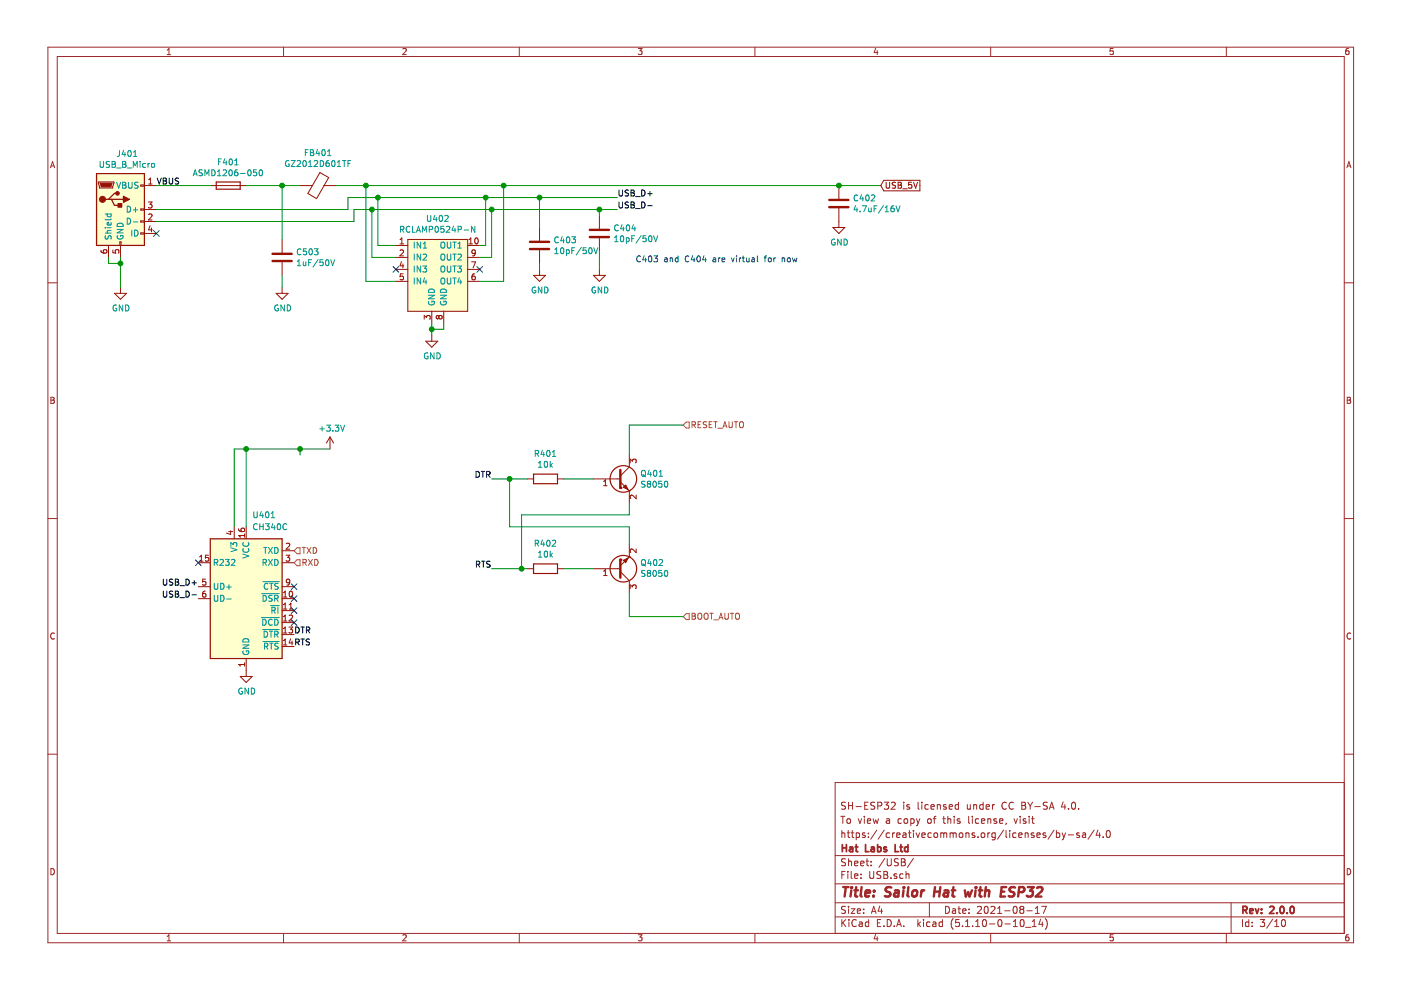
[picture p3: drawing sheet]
<svg xmlns="http://www.w3.org/2000/svg" width="297mm" height="210mm" viewBox="0 0 297 210" stroke-linecap="round" stroke-linejoin="round" font-family="sans-serif">
<path d="M.2 0h296.9v209.9h-296.9z" fill-rule="evenodd" fill="#fff" stroke="#fff" stroke-width=".21"/>
<g fill="none" stroke="#a0282a" stroke-width=".21">
<path d="M10.2 10h276.8v189.9h-276.8zM12.1 12h272.9v185.9h-272.9zM35.4 11.6h.8M35.4 10.6l.4-.3v1.3M60.1 10v2M85.4 10.4l.5-.1 .2 .3-.8 1h.8M110.1 10v2M135.3 10.3h.8l-.4 .5 .4 .1v.5l-.2 .2-.6-.2M160.1 10v2M185.6 10.2l-.3 .9h.9M186 10.7v.9M210 10v2"/>
<path d="M236 10.3h-.6l-.1 .6 .7-.1v.6l-.2 .2-.5-.2M260 10v2M285.9 10.3h-.4l-.1 .3-.1 .7 .2 .3 .5-.2-.1-.6h-.4l-.2 .2M10.7 35.6l.4-1.3 .5 1.3M10.8 35.2h.7M285.6 35.6l.4-1.3 .4 1.3M285.7 35.2h.6M10.2 60h1.9M285 60h2M10.8 84.2h.4l.3 .3-.3 .3 .3 .3-.2 .4h-.5zM10.8 84.8h.4M285.6 84.2h.5l.2 .3-.2 .3 .3 .3-.2 .4h-.6z"/>
<path d="M285.6 84.8h.5M10.2 109.9h1.9M285 109.9h2M11.5 134.3a.58 .58 0 0 0-.8 .5 .58 .58 0 0 0 .8 .6M286.4 134.3a.58 .58 0 0 0-.8 .5 .58 .58 0 0 0 .8 .6M10.2 159.9h1.9M285 159.9h2M178.3 173.1h.8M178.5 176.1v1.5M178.5 176.7l.2-.1 .3 .1 .1 .9M178.7 173.1v1.5M179.3 170.2l-.6-.1-.3 .3 .1 .3 .7 .3v.5l-.2 .1-.6-.1"/>
<path d="M179.6 176.6h.6M179.6 173.7l.2-.1 .5 .1v.8l-.3 .1-.4-.1zM179.8 176.1v1.3l.4 .2M179.9 170.1v1.5M179.9 170.8h.8M180.5 176.6h.6M180.7 176.1v1.3l.4 .2M180.7 170.1v1.5M181.5 171h1.1M181.5 176.7l.5-.1 .2 .3v.5l-.2 .2-.5-.1M181.5 176.6v1.5M182 173.6l.3 1 .4-1"/>
<path d="M183.3 173.1v.1M183.3 173.6v1M183.3 170.8h.5M183.4 176.7l-.4-.1-.2 .2 .1 .2 .5 .1v.4h-.6M183.9 174.1l.7-.2-.1-.2-.4-.1-.2 .2 .1 .7h.5M184 170.1h-.7v1.5h.7M184.1 177.4v.2M184.1 176.7v.1M185.1 173.6l.3 1 .3-.7 .3 .7 .3-1M185.5 170.2l-.6-.1-.3 .3 .1 .3 .7 .3v.5l-.2 .1-.6-.1M185.9 176l-1.3 1.9M186.1 170.9l.7-.1 .2-.2-.1-.4-.2-.1h-.6v1.5"/>
<path d="M187.5 176l-1.3 1.9M187.5 170.1h.9l-.5 .6 .4 .1v.7l-.2 .1-.6-.1M188 173.7h.5l.1 .9M188.6 176.7l-.4-.1-.3 .3 .1 .5 .2 .2 .4-.1M188.6 173.9l-.5 .1-.2 .2 .2 .4 .5-.1M189 170.2l.5-.1 .3 .4-.9 1.1h.9M189.3 176.6v1M189.7 176.6l-.4 .3M190.1 177.1l.7-.2v-.2l-.5-.1-.2 .2 .1 .7h.6M191.1 173.7l-.4-.1-.3 .3 .1 .6h.6M191.5 176.7h.5l.1 .9M191.6 170.1v.1"/>
<path d="M191.6 170.6v1M191.7 173.7l.3-.1 .4 .1 .1 .6-.2 .2-.3 .1-.3-.1zM192.1 176.9l-.7 .3 .2 .4 .5-.1M192.6 176.6h.6M192.8 176.1v1.3l.4 .2M192.8 170.7l-.3-.1-.3 .2 .1 .2 .5 .2v.3h-.6M193.1 173.7l.4-.1 .3 .3-.1 .6-.2 .1-.4-.1M193.1 173.6v1.5M193.7 176.1v.1M193.7 176.6v1M194.2 176.6l.4 1 .4-1M194.3 173.6l.4 1"/>
<path d="M194.7 174.6l-.4 .5M194.7 170.1v1.3l.2 .2M195 173.6l-.3 1M195.4 177.1l.8-.2-.1-.2-.4-.1-.3 .2 .1 .7h.6M195.4 170.1v.1M195.4 170.6v1M196.7 173.7l.2-.1 .5 .1v.8l-.2 .1-.5-.1zM196.8 170.7l-.4-.1-.3 .3 .1 .6 .2 .1 .4-.1M197.4 171.1l.7-.2-.1-.2-.4-.1-.2 .2 .1 .7h.5M197.5 176.7l-.5-.1-.3 .3 .2 .6h.6M197.9 173.6h.5M198.1 176.7l.2-.1 .4 .1 .1 .6-.1 .2-.4 .1-.2-.2z"/>
<path d="M198.4 173.1l-.3 .2v1.3M198.7 170.7l.3-.1 .3 .1 .1 .9M198.7 170.6v1M199.5 176.7l.4-.1 .2 .2M199.5 176.6v1M199.9 173.6h.5M200.1 176.8l.2-.2 .4 .1v.9M200.1 173.1v1.3l.3 .2M200.1 176.8v.8M200.6 170.7l-.4-.1-.2 .2 .1 .2 .5 .2v.3h-.6M201 173.7l.2-.1 .3 .1 .1 .9M201 173.1v1.5"/>
<path d="M201.2 171.1l.7-.2v-.2l-.5-.1-.2 .2 .1 .7h.6M201.4 176.7l.5-.1 .2 .2M201.4 176.6v1M202.1 176.8l.2-.2 .4 .1v.9M202.1 176.8v.8M202.3 173.1v.1M202.3 173.6v1M203.2 170.7l-.4-.1-.3 .3 .1 .6 .2 .1 .4-.1M203.2 170.1v1.5M203.4 176.7l.2-.1 .5 .1v.7l-.2 .2-.5-.2zM203.5 173.7l-.3-.1-.3 .2 .1 .2 .5 .1v.4h-.6M204.8 176.6v1"/>
<path d="M204.8 176.7l.2-.1 .4 .1v.9M205.1 170.6v.9l.4 .1 .2-.1M205.4 173.1v1.3l.2 .2M205.7 170.6v1M206.2 173.1v.1M206.2 173.6v1M206.4 170.7l.2-.1 .4 .1 .1 .9M206.4 170.6v1M206.6 176.7l-.3-.1-.2 .2 .1 .2 .4 .1v.4h-.5M207.4 177.4v.2M207.5 173.7l-.4-.1-.3 .3 .1 .6 .2 .1 .4-.1M208.1 174.1l.7-.2-.1-.2-.4-.1-.2 .2v.7h.6"/>
<path d="M208.1 176.7l.2-.1 .4 .1v.7l-.2 .2-.4-.2zM208.4 170.7l-.4-.1-.3 .3 .1 .6 .2 .1 .4-.1M208.4 170.1v1.5M209.1 171.1l.7-.2-.1-.2-.4-.1-.2 .2 .1 .7h.5M209.4 173.7l.2-.1 .4 .1 .1 .9M209.4 173.6v1M209.4 176.6v1M209.9 176.6l-.5 .3M210.4 170.6v1M210.9 170.6l-.5 .3M211 176.7l-.4-.1-.3 .3v.5l.3 .2 .4-.1M211 176.6v1.2l-.3 .3-.4-.1"/>
<path d="M211.3 173.7l-.4-.1-.2 .2 .1 .2 .5 .1v.4h-.6M211.9 174.1l.7-.2v-.2l-.4-.1-.3 .2 .1 .7h.6M212.8 176l-1.3 1.9M213.3 176.1v1.3l.2 .2M213.3 170.2a.7 .7 0 0 0-.9 .5 .7 .7 0 0 0 .7 .9l.2-.1M213.3 174.5l-.1 .3M214.1 176.1v.1M214.1 176.6v1M214.8 170.2a.7 .7 0 0 0-.9 .5 .7 .7 0 0 0 .7 .9l.2-.1M215 173.6l.3 1 .4-1M215.4 176.7l-.4-.1-.3 .3 .1 .6h.6M216 177.1l.7-.2-.1-.2-.4-.1-.2 .2 .1 .7h.5"/>
<path d="M216.3 173.1v.1M216.3 173.6v1M216.6 170.1h.5l.3 .3v.3l-.3 .1 .3 .1 .1 .4-.3 .3h-.6zM216.6 170.8h.5M217.4 176.7l.2-.1 .3 .1 .1 .9M217.4 176.6v1M217.5 173.7l-.4-.1-.2 .2 .1 .2 .5 .1v.4h-.6M217.9 170.1l.5 .8M218.2 173.1v.1M218.2 173.6v1M218.4 170.9v.7M218.7 173.6h.6"/>
<path d="M218.9 173.1v1.3l.4 .2M218.9 170.1l-.5 .8M219.2 176.7l-.3-.1-.3 .2 .1 .2 .5 .1v.4h-.6M219.4 171h1.2M219.8 177.1l.8-.2-.1-.2-.4-.1-.3 .2 .1 .7h.6M221.7 176.7l-.4-.1-.2 .2 .1 .2 .5 .1v.4h-.6M222.1 170.2l-.6-.1-.3 .3 .1 .3 .6 .2 .2 .3-.1 .3-.2 .1-.6-.1M222.5 171.6l.5-1.5 .5 1.5M222.6 171.2h.7M223.5 176l-1.3 1.9M224 176.7l.4-.1 .3 .3-.1 .6h-.6M224 176.1v1.5"/>
<path d="M225.2 176.6l.4 1M225.4 170l-.4 1.1h1M225.6 177.6l-.4 .5M225.8 170.6v1M225.9 176.6l-.3 1M226.5 177h1.1M226.5 171.5v.1M227.3 170.2l.3-.1a.81 .81 0 0 1 .5 .7 .81 .81 0 0 1-.5 .8l-.3-.1-.1-.5zM228.7 171.5v.1M228.8 176.7l-.3-.1-.2 .2v.2l.5 .1v.4h-.5M229.5 176.7h.6l.1 .9M230.2 176.9l-.7 .3 .2 .4 .5-.1"/>
<path d="M232 176l-1.3 1.9M232.8 176l-.4 1.1h.9M233.1 176.6v1M233.9 177.4v.2M234.7 176.2l.2-.1a.8 .8 0 0 1 .5 .7 .8 .8 0 0 1-.5 .8 1 1 0 0 1-.2-1.4zM285 165.9h-107.9v32M10.8 184.2a.65 .65 0 0 1 .7 .6 .65 .65 0 0 1-.7 .7zM35.4 198.5l.4-.3v1.3M35.4 199.5h.8M60.1 197.9v2M85.4 198.3l.5-.1 .2 .3-.8 1h.8M110.1 197.9v2"/>
<path d="M135.3 198.2h.8l-.4 .5 .4 .1v.6l-.2 .1-.6-.1M160.1 197.9v2M177.1 194.4h107.9M177.1 191.4h107.9M177.1 187.4h107.9M177.1 181.4h107.9M178.5 185.5h.5M178.5 195v1.5M178.7 195.6l.6 .9M179.2 184.8h-.7v1.5M179.3 192.2h-.6l-.3 .2 .1 .4 .7 .3v.4l-.2 .2-.6-.1M179.3 182.1h-.6l-.3 .2 .1 .4 .7 .3v.4l-.2 .2-.6-.1"/>
<path d="M179.3 195l-.8 .8M179.8 184.8v.1M179.8 185.3v1M179.9 182.1v1.5M179.9 192.2v.1M179.9 192.7v1M179.9 182.7l.2-.1h.4v1M180 195v.1M180 195.5v1M180.5 192.7h.8l-.8 1h.8M180.5 184.8v1.3l.2 .2M181.2 185.8l.7-.2-.1-.3h-.4l-.2 .2 .1 .7h.5"/>
<path d="M181.2 183.1l.7-.2-.1-.3h-.4l-.2 .2 .1 .7h.5M181.5 195.1a.59 .59 0 0 0-.7 0 .59 .59 0 0 0-.2 .7 .56 .56 0 0 0 .3 .6 .56 .56 0 0 0 .6-.1M181.8 193.2l.7-.2-.1-.2-.4-.1-.2 .2v.7h.6M182.2 195.5h.6v1M182.5 183.1l.7-.2-.1-.3h-.4l-.2 .2 .1 .7h.5M182.6 186.1v.2M182.6 185.3v.2M182.8 195.8l-.5 .1-.2 .2 .2 .4 .5-.1M183.1 193.5v.2M183.1 192.8v.1M183.6 182.6h.6M183.8 182.1v1.3l.4 .2"/>
<path d="M184.2 195.5h-.5l-.2 .2v.6l.2 .2 .5-.1M184.2 195v1.5M184.4 184.8v1.2l.3 .3 .5-.2v-1.3M184.7 183.4v.2M184.7 182.6v.2M184.8 193.7l.4-1.5 .5 1.5M184.9 193.2h.7M185.6 198.1l-.3 .9h.9M186 198.6v.9M186 195.7h.5M186.5 192.1l-.3 1.1h.9M186.7 195h-.7v1.5h.7"/>
<path d="M186.7 184.8h-.5l-.3 .2 .1 .4 .7 .3v.4l-.2 .2-.6-.1M186.9 192.7v1M187.4 185.5h.5M187.4 196.3v.2M187.4 184.8h.5l.3 .2-.1 .3-.2 .2 .3 .1v.4l-.2 .3h-.6zM187.6 182l-1.3 1.9M188.1 195a.76 .76 0 0 1 .9 .7 .76 .76 0 0 1-.9 .8zM188.1 182.1v1.2l.3 .3h.3l.3-.3v-1.2M188.9 186.1v.2M189.6 196.3v.2M190.1 196.5l.5-1.5 .5 1.5M190.1 185.3h-.4l-.2 .2 .1 .2 .5 .1v.4h-.6"/>
<path d="M190.2 196h.8M190.5 182.1h-.6l-.3 .2 .1 .4 .7 .3v.4l-.2 .2-.6-.1M191.1 182.1h.5l.3 .2-.3 .5 .3 .1 .1 .4-.3 .3h-.6zM191.1 182.8h.5M191.5 185.3h-.5l-.2 .2 .1 .7h.6M191.6 196.3v.2M192.1 185.4l.2-.1h.4v1M192.1 184.8v1.5M193.7 182l-1.3 1.9M194.6 195v1.5M194.7 195.9l.5 .6M195.2 195.5l-.6 .5"/>
<path d="M195.8 195v.1M195.8 195.5v1M197 191.4v3M197.2 195.5h-.5l-.2 .2v.6l.2 .2 .5-.1M197.8 195.5h.6v1M198.4 195.8l-.7 .3 .3 .4 .4-.1M199.8 195.5h-.4l-.3 .2 .1 .6 .2 .2 .4-.1M199.8 195v1.5M200.5 192.2a.75 .75 0 0 1 .8 .7 .75 .75 0 0 1-.8 .8zM202 192.8h.5l.1 .9M202.1 194.8a1.71 1.71 0 0 0 0 2.2M202.6 193l-.5 .1-.2 .2 .2 .4 .5-.1"/>
<path d="M203.1 192.7h.6M203.3 192.2v1.3l.4 .2M203.4 195h-.7l-.1 .7 .7-.1 .1 .2v.5l-.2 .2-.6-.2M204.1 196.3v.2M204.1 193.2l.7-.2-.1-.2-.4-.1-.2 .2 .1 .7h.5M204.7 196.5h.9M204.7 195.4l.4-.4v1.5M205.4 193.5v.2M205.4 192.8v.1M206.2 196.3v.2M206.9 196.5h.8M206.9 195.4l.4-.4v1.5"/>
<path d="M207.2 192.3l.6-.1 .3 .4-.9 1.1h.9M208.5 195h.1a.8 .8 0 0 1 .6 .7 .8 .8 0 0 1-.6 .8 1 1 0 0 1-.1-1.5zM208.8 192.3l.4-.1a.85 .85 0 0 1-.2 1.5l-.2-.2-.1-.4zM209.8 195.9h1.1M210 197.9v2M210.1 192.3l.6-.1 .3 .4-1 1.1h1M211.5 193.7h.9M211.5 192.6l.4-.4v1.5M211.8 195h.1a.8 .8 0 0 1 .5 .7 .8 .8 0 0 1-.5 .8 .97 .97 0 0 1-.1-1.5zM213 193.1h1.2M213.1 195.9h1.1M214.8 196.5h.9"/>
<path d="M214.8 195.4l.5-.4v1.5M214.9 192.3l.2-.1a.8 .8 0 0 1 .6 .7 .8 .8 0 0 1-.6 .8l-.3-.6zM216.4 195.1l.4-.1a.85 .85 0 0 1-.2 1.5l-.2-.2-.1-.4zM216.5 192.8l-.3-.3 .3-.3h.3l.3 .2-.3 .4M216.5 192.8l-.3 .3 .1 .4 .2 .2h.3l.3-.3v-.3l-.3-.3M216.5 192.8h.3M217.4 196.6h1.2M217.7 193.1h1.2M218.9 196.5h.8M218.9 195.4l.4-.4v1.5M219.5 193.7h.9M219.5 192.6l.4-.4v1.5"/>
<path d="M220.6 194.9l-.3 1.1h.9M220.9 192.2h.9l-.6 1.5M221 195.5v1M221.6 194.8a1.71 1.71 0 0 1 0 2.2M236 198.2h-.6l-.1 .6 .7-.1v.7l-.2 .1-.5-.1M260 197.9v2M261 191.4v6.5M263.4 195v1.5M264.8 195.5h-.5l-.2 .2 .1 .7h.6M264.8 195v1.5M265.5 196.3v.2M265.5 195.5v.2"/>
<path d="M267.2 195h.9l-.5 .5 .5 .2v.6l-.3 .2-.6-.2M269.8 194.9l-1.2 1.9M270.3 196.5h.8M270.3 195.4l.4-.4v1.5M271.9 195h.2a.81 .81 0 0 1 .5 .7 .81 .81 0 0 1-.5 .8 .95 .95 0 0 1-.2-1.5zM285.6 184.2a.65 .65 0 0 1 .8 .6 .65 .65 0 0 1-.8 .7zM285.9 198.2h-.4l-.1 .3-.1 .7 .2 .3 .5-.1-.1-.7h-.4l-.2 .2"/>
</g>
<g fill="none" stroke="#a0282a" stroke-width=".38">
<path d="M178.6 179.1v1.5M178.6 179.8h.9M179.5 179.1v1.5M180.2 179.7h.5l.1 .9M180.8 179.9l-.7 .3 .2 .4 .5-.1M181.3 179.6h.6M181.5 179.1v1.3l.4 .2M183.5 179.1v1.5h.7M184.7 179.7h.6l.1 .9M185.4 179.9l-.7 .3 .2 .4 .5-.1M186.1 179.7l.4-.1 .3 .3-.1 .5-.2 .2-.4-.1M186.1 179.1v1.5"/>
<path d="M187.9 179.7l-.3-.1-.2 .2 .1 .2 .4 .1v.4h-.5M189.8 179.1v1.5h.7M190.8 179.6h.6M191 179.1v1.3l.4 .2M192.5 179.7l-.4-.1-.3 .3 .1 .5 .2 .2 .4-.1M192.5 179.1v1.5M263.5 193l.7-.1 .2-.2-.1-.4-.2-.1h-.6v1.5M263.9 193l.5 .7M265 193.2l.7-.2-.1-.2-.4-.1-.2 .2v.7h.6M266.2 192.7l.3 1 .4-1M267.5 193.5v.2M267.5 192.8v.1"/>
<path d="M269.2 192.3l.6-.1 .3 .4-.9 1.1h.9M270.7 193.5v.2M271.5 192.3l.2-.1a.8 .8 0 0 1 .6 .7 .8 .8 0 0 1-.6 .8l-.3-.6zM272.9 193.5v.2M273.7 192.3l.3-.1a.85 .85 0 0 1-.1 1.5l-.2-.2-.2-.4z"/>
</g>
<g fill="none" stroke="#a0282a" stroke-width=".51">
<path d="M178.8 188.1h1.1M179.3 188.1l-.2 2M180.5 188.8l-.2 1.3M180.6 188.1l-.1 .2M180.6 188.1l.1 .1-.2 .1M181.2 188.8h.7M181.5 188.1l-.2 1.7 .1 .2 .4 .1M182.7 188.1l-.2 1.7 .2 .3M183.5 189.4l1-.2-.1-.4h-.6l-.3 .2v1h.8M185.2 189.9v.2M185.3 188.8l.1 .1-.1 .1M185.3 188.8v.2"/>
<path d="M189 188.2l-.8-.1-.4 .4 .1 .4 .8 .4v.6a.91 .91 0 0 1-1.1 .1M189.7 188.8h.8l-.1 1.3M190.5 189.2l-.6 .1a.4 .4 0 0 0-.4 .4 .4 .4 0 0 0 .3 .4l.7-.1M191.6 188.8l-.2 1.3M191.7 188.1l-.2 .1 .1 .1M191.7 188.1l-.1 .2M192.6 188.1l-.2 1.7 .3 .3M193.5 188.9l.4-.1 .5 .1v.8l-.2 .3a.49 .49 0 0 1-.8-.3zM195.4 188.8l-.2 1.3M196 188.8h-.4l-.3 .3M198.1 189h1.2M198.2 188.1l-.2 2"/>
<path d="M199.4 188.1l-.3 2M200.2 188.8h.8v1.3M201.1 189.2l-.7 .1a.4 .4 0 0 0-.3 .4 .4 .4 0 0 0 .2 .4l.7-.1M201.8 188.8h.8M202.1 188.1l-.2 1.7 .1 .2 .4 .1M204.6 188.8l.2 1.3 .5-1 .3 1 .5-1.3M206.8 188.8l-.1 1.3M206.9 188.1l-.1 .1 .1 .1M206.9 188.1v.2M207.5 188.8h.8M207.9 188.1l-.2 1.7 .1 .2 .3 .1M208.9 188.9l.3-.1h.5l-.1 1.3"/>
<path d="M209 188.1l-.2 2M212.3 189h.6M213.3 188.1h-.9l-.3 2h1M215.2 188.2a.84 .84 0 0 0-1 .1l-.2 .4 .2 .2 .8 .4-.1 .6a.87 .87 0 0 1-1 .1M216 189.1l.9-.1a.54 .54 0 0 0 .3-.5 .54 .54 0 0 0-.3-.4h-.8l-.2 2M217.9 188.1h1.3l-.8 .7a.48 .48 0 0 1 .6 .4v.5l-.3 .3-.7 .1-.3-.2M219.9 188.3l.3-.2h.5l.3 .2v.4l-1.4 1.4h1.2"/>
</g>
<path d="M20.5 36.8h10.1v15.2h-10.1z" fill-rule="evenodd" fill="#fffecd" stroke="#fffecd" stroke-width=".25"/>
<g fill="#981200" stroke="#981200" stroke-width=".21">
<path d="M21.2 38.8h2.6l-.3 .8h-2z" fill-rule="evenodd"/>
<circle cx="21.7" cy="42.3" r=".63"/>
<circle cx="24.9" cy="41" r=".38"/>
</g>
<g fill="none" stroke="#981200" stroke-width=".25">
<path d="M20.5 36.8h10.1v15.2h-10.1zM45.8 38.6h5.1v1.5h-5.1zM22.4 42.3h3.8M23.6 42.3l.7 1.2h1.2M24.9 41h-.6l-1.3 1.3M113.1 100.5h5.1v2.1h-5.1zM113.1 119.6h5.1v2h-5.1z"/>
<circle cx="132.2" cy="120.6" r="2.82"/>
</g>
<g fill="none" stroke="#981200" stroke-width=".21">
<path d="M20.8 38.6h3.3v.2l-.2 1.1h-2.8zM29.9 39.2h.7v.3h-.7zM30.6 39.3h2.6M31.5 39h.7M31.5 38.1l.4-.4v1.3M44.6 39.3h7.6M63.6 39.3h2.6M67.8 36.6l1.9 1-2.6 4.5-1.8-1.1zM68.7 39.3h2.5M177.9 39.3v2.8M21.4 53.1l.1 .4 .5 .2 .6-.2v-.4l-.2-.2-.4 .2-.1 .3 .2 .3M23 52v2.6"/>
<path d="M23.9 53v.6l.7 .1-.2-.5 .3-.3h.3l.2 .3-.1 .5M25.4 51.3h.3v.7h-.3zM25.5 52v2.6M29.9 44.3h.7v.3h-.7zM29.9 46.8h.7v.3h-.7zM29.9 49.4h.7v.2h-.7zM30.6 47h2.6M30.6 44.4h2.6M30.6 49.5h2.6M31.5 42.8h.7l-.4 .5 .4 .1v.5l-.2 .2-.5-.1M31.5 45.5l.5-.1 .2 .3-.7 .9h.7M31.8 47.9l-.3 .8h.8"/>
<path d="M32.1 48.3v.9M59.8 50.8v2.8M59.8 55.6v2.8M83.9 52h2.6M83.9 54.6h2.6M83.9 57.1h2.6M83.9 59.7h2.6M84.8 51.7h.8M84.8 50.8l.4-.4v1.3M84.8 53.1l.5-.1 .3 .3-.8 .9h.8M85.1 55.5l-.3 .9h.8M85.4 56v.8"/>
<path d="M85.5 58.1h-.6l-.1 .6 .5-.2 .3 .3v.3l-.3 .2-.5-.1M86.5 50.8h12.7v15.2h-12.7zM99.2 52h2.5M99.2 54.6h2.5M99.2 57.1h2.5M99.2 59.7h2.5M99.4 51.7h.8M99.4 50.8l.4-.4v1.3M100 55.5h.8l-.5 1.3M100.7 58.1h-.3a.79 .79 0 0 0-.1 1.2h.4l.1-.5-.3-.3h-.2l-.3 .3M100.8 50.6l.2-.2a.67 .67 0 0 1 .4 .7 .67 .67 0 0 1-.4 .6l-.3-.5zM100.8 53.5l-.3 .3-.3-.1-.2-.2 .1-.4 .4-.1 .3 .2-.2 .9-.4 .1"/>
<path d="M113.1 58.4h2.6l-1.3 1.3zM114.4 48.2v2.8M114.4 53.1v2.7M114.4 57.1v1.3M125.8 58.4h2.6l-1.3 1.3zM127.1 45.7v2.8M127.1 50.5v2.8M127.1 57.1v1.3M176.6 48.2h2.5l-1.2 1.3zM177.9 44.2v4M24.3 62.2h2.5l-1.3 1.3zM25.5 60.9v1.3"/>
<path d="M58.5 62.2h2.6l-1.3 1.3zM59.8 60.9v1.3M89.9 67.7v-.8l.5 .4 .2-.3 .4-.1 .2 .2-.1 .6M90.3 72.3h2.5l-1.3 1.3zM91.5 66v2.5M91.5 71.1v1.2M93 67.1l-.2-.2-.3 .2v.3l.2 .2 .3-.2M93 67.1l.3-.2h.2l.3 .2-.1 .4-.2 .1h-.2l-.3-.2M93 67.1v.3M94.1 66v2.5M70 92.7l-.8 1.2M70 92.7v2.5"/>
<path d="M70 92.7l.7 1.2M111.9 101.5h1.2M118.2 101.5h1.3M133.4 118h.1M133.4 118l-1.9 1.9M111.9 120.6h1.2M118.2 120.6h1.3M130.9 120.6h.6M131.5 121.2l1.9 1.9M50.9 143.4h2.6l-1.3 1.3zM52.2 142.2v1.2"/>
</g>
<g fill="#981200" stroke="#981200" stroke-width=".25">
<path d="M26.2 41.6l1.2 .7-1.2 .6z"/>
<path d="M25 43.2h.8v.7h-.8z" fill-rule="evenodd"/>
</g>
<g fill="none" stroke="#009596" stroke-width=".21">
<path d="M21.2 34.2v1.1l.3 .2 .3-.1 .2-.1v-1.1M23.2 34.3l-.5-.1-.2 .3 .1 .3 .6 .2v.4h-.7M23.8 34.2h.4l.2 .3-.2 .3 .3 .3-.1 .3-.6 .1zM23.8 34.8h.4M24.7 38.6l.5 1.3 .4-1.3M24.7 35.6h1M25.3 31.9v1.1l-.4 .2M26 38.6h.4l.3 .3-.3 .3 .3 .3-.1 .4h-.6zM26 34.2h.4l.3 .3-.3 .3 .3 .3-.1 .3-.6 .1zM26 39.2h.4M26 34.8h.4M26.2 31.9l-.3 .8h.8"/>
<path d="M26.5 32.3v.9M27 35.6h1M27.2 32l.2-.1a.67 .67 0 0 1 .4 .6 .67 .67 0 0 1-.4 .7l-.3-.5zM27.3 38.6v1.1l.2 .2h.4l.1-.2v-1.1M28.3 35.5v-1.3l.4 .9 .4-.9v1.3M28.3 33.2h.7M28.3 32.3l.4-.4v1.3M29.3 38.7l-.5-.1-.3 .3 .2 .3 .5 .2v.4l-.7 .1M29.7 34.2v.1M29.7 34.7v.8M30.8 34.7h-.3l-.3 .2 .2 .5h.4M31.4 34.7v.8"/>
<path d="M31.8 34.7l-.4 .2M32.2 34.7h.3l.3 .2v.4l-.3 .2-.4-.2zM41 37.3l.4-1.3 .4 1.3M41.1 36.9h.6M42.9 36.1l-.5-.1-.2 .3 .1 .3 .6 .2v.3l-.7 .1M43.4 37.3v-1.3l.5 .9 .4-.9v1.3M44.9 36a.64 .64 0 0 1 .7 .6 .64 .64 0 0 1-.7 .7zM46.1 37.3h.7M46.1 36.4l.4-.4v1.3M46.3 34.3h.4M46.9 33.7h-.6v1.3M47.3 36.1l.5-.1 .2 .4-.8 .9h.8"/>
<path d="M47.7 33.6l-.4 .9h.8M48 34.1v.9M48.6 36.1l.2-.1a.67 .67 0 0 1 .5 .6 .67 .67 0 0 1-.5 .7l-.3-.5zM48.7 33.8l.2-.1a.69 .69 0 0 1 .4 .6 .69 .69 0 0 1-.4 .7l-.3-.5zM49.8 35h.7M49.8 34l.3-.3v1.3M50.3 36l-.4 .1-.2 .5 .1 .5 .5 .1 .2-.2-.2-.4-.3-.1-.3 .2M51 36.8h1M52.6 36.1l.2-.1a.69 .69 0 0 1 .5 .6 .69 .69 0 0 1-.5 .7l-.3-.5zM54.4 36h-.6l-.1 .6 .5-.1 .3 .2v.3l-.3 .3-.5-.2M55.1 36.1l.1-.1a.69 .69 0 0 1 .5 .6 .69 .69 0 0 1-.5 .7l-.3-.5zM61.3 34.1a.57 .57 0 0 0-.8 .6 .57 .57 0 0 0 .8 .5v-.4h-.2"/>
<path d="M61.7 34h.9l-.9 1.3h.9M63 34.2l.5-.2 .2 .4-.8 .9h.8M64.4 34.1l.1-.1a.67 .67 0 0 1 .5 .7 .67 .67 0 0 1-.5 .6 .83 .83 0 0 1-.1-1.2zM64.7 32.3h.4M65.3 31.7h-.6v1.3M65.4 34.4l.4-.4v1.3M65.4 35.3h.8M65.8 32.3h.4M65.8 31.7h.4l.3 .3-.3 .3 .3 .3-.1 .4h-.6zM66.6 34.2l.5-.2 .3 .4-.8 .9h.8M67.3 31.7l-.3 .9h.8M67.6 32.2v.8"/>
<path d="M67.9 34a.64 .64 0 0 1 .7 .7 .64 .64 0 0 1-.7 .6zM68.3 31.9l.2-.2a.69 .69 0 0 1 .5 .7 .69 .69 0 0 1-.5 .6l-.3-.5zM69.4 33h.8M69.4 32.1l.4-.4v1.3M69.7 34l-.4 .2-.2 .4 .1 .7h.5l.1-.2-.1-.5-.3-.1-.3 .3M70.4 34.2l.2-.2a.69 .69 0 0 1 .4 .7 .69 .69 0 0 1-.4 .6l-.3-.5zM71.5 35.3h.8M71.5 34.4l.4-.4v1.3M72.6 34h.7M73 34v1.3M73.8 34.7h.4M74.4 34h-.6v1.3"/>
<path d="M22.3 49.4h1.3M22.3 48.3h.1M22.3 45.4h1.3M22.4 50l-.1 .4 .1 .2h.4l.2-.5 .3-.1 .3 .2-.1 .5M22.7 48.3h.9M22.8 45.4l-.1 .3 .3 .3 .5-.1v-.5M23.5 47.2l.1 .3-.2 .2h-.6v-.5l.2-.1 .1 .6M23.6 48.9h-.8l.1 .5M23.6 46.4l-.2 .2h-1.1M24.8 48.6h1.3l-1.3 .8h1.3M24.9 50a.57 .57 0 0 0 .6 .7 .57 .57 0 0 0 .5-.8h-.4v.3M25 47.4a.67 .67 0 0 1 .8 0 .67 .67 0 0 1 .3 .6h-1.3z"/>
<path d="M27 43.7a.64 .64 0 0 1 .7 .6 .64 .64 0 0 1-.7 .7zM27 46.3a.64 .64 0 0 1 .7 .6 .64 .64 0 0 1-.7 .6zM28 48.8v1.3M28.3 47h.9M28.3 44.5h.9M28.5 48.8a.64 .64 0 0 1 .8 .6 .64 .64 0 0 1-.8 .7zM28.7 44v1M63 56.3h.8M63 55.4l.4-.3v1.2M63.8 52.9a.56 .56 0 0 0-.7 .1 .56 .56 0 0 0 0 .7l.3 .3 .4-.1M64.3 55.5l.1 .8 .4-.1M64.8 55.5v.8"/>
<path d="M65 52.8h-.6l-.1 .6 .2-.2 .5 .2v.5l-.2 .1-.5-.1M65.4 55.7h.5M65.6 52.9l.2-.1a.67 .67 0 0 1 .5 .6 .67 .67 0 0 1-.5 .6l-.3-.5zM66.1 55.1h-.7v1.2M66.6 52.8h.8l-.4 .4 .4 .2-.1 .6-.7-.1M67.5 55l-1.1 1.6M68.5 55.1h-.6l-.1 .6 .5-.2 .2 .3v.3l-.2 .2-.5-.1M69.1 55.2l.2-.1a.69 .69 0 0 1 .5 .6 .69 .69 0 0 1-.5 .6l-.3-.5zM70.1 55.1l.4 1.2 .5-1.2M84.9 48.6h.6l.1-.5-.7-.1v1.2M85.2 48.6l.4 .6M86.9 48.1a.56 .56 0 0 0-.8 .5 .56 .56 0 0 0 .8 .5"/>
<path d="M87.5 48v1.2h.6M87.8 51.3v1.3M87.8 53.9v1.2M87.8 56.4v1.3M87.8 58.9v1.3M88.3 49.2l.4-1.2 .4 1.2M88.4 48.9h.6M89.2 51.3v1.3l-.8-1.3v1.3M89.2 53.9v1.2l-.8-1.2v1.2M89.2 56.4v1.3l-.8-1.3v1.3M89.2 58.9v1.3l-.8-1.3v1.3M89.6 49.2v-1.2l.4 .9 .4-.9v1.2"/>
<path d="M89.7 56.4h.8l-.5 .5 .4 .1 .1 .4-.3 .3-.5-.2M89.7 52.6h.8M89.7 51.7l.4-.4v1.3M89.7 54l.5-.1 .3 .3-.8 .9h.8M90 58.9l-.3 .9h.8M90.3 59.4v.8M90.6 45.7v1l.3 .2h.3l.1-.2v-1M91 48.6h.6l.1-.2v-.3l-.7-.1v1.2M92.2 45.6l-.3 .9h.8M92.4 48.1l.1-.1a.69 .69 0 0 1 .5 .6 .69 .69 0 0 1-.5 .6l-.3-.4zM92.5 46.1v.8M93.2 45.8l.2-.1a.67 .67 0 0 1 .4 .6 .67 .67 0 0 1-.4 .6l-.3-.4z"/>
<path d="M93.5 51.5l.3-.2a.45 .45 0 0 1 .5 .5v.6l-.5 .2-.3-.2zM93.5 54l.3-.1a.45 .45 0 0 1 .5 .4v.7l-.5 .1-.3-.1zM93.5 56.6l.3-.2a.45 .45 0 0 1 .5 .4v.7l-.5 .2-.3-.2zM93.5 59.1l.3-.2a.45 .45 0 0 1 .5 .5v.6l-.5 .2-.3-.2zM94.1 48h-.6l-.1 .6 .2-.1 .5 .1v.5l-.2 .1-.5-.1M94.3 45.8l.5-.1 .2 .3-.7 .9h.7M94.6 48.1l.5-.1 .3 .3-.8 .9h.8M94.8 58.9v1.1l.3 .2h.4l.1-.2v-1.1M94.8 51.3v1.1l.3 .2 .4-.1 .1-.1v-1.1M94.8 53.9v1l.3 .2h.4l.1-.2v-1M94.8 56.4v1l.3 .3 .4-.1 .1-.2v-1M96 51.3h.7"/>
<path d="M96 53.9h.7M96 56.4h.7M96 58.9h.7M96.2 47.9l-.3 .9h.7M96.4 51.3v1.3M96.4 53.9v1.2M96.4 56.4v1.3M96.4 58.9v1.3M96.5 48.4v.8M97 56.4h.8l-.4 .5 .4 .1v.5l-.2 .2-.6-.2M97.1 52.6h.7M97.1 51.7l.4-.4v1.3"/>
<path d="M97.1 54l.5-.1 .2 .3-.8 .9h.8M97.1 48.6h.6l.1-.5-.7-.1v1.2M97.4 58.9l-.3 .9h.8M97.7 59.4v.8M98.4 48.8h1M100.7 48v1.2l-.7-1.2v1.2M117.6 53.8h.8M117.6 52.9l.4-.4v1.3M118.4 50.3a.56 .56 0 0 0-.7 .1 .56 .56 0 0 0 0 .8l.3 .3 .4-.1M119 52.6l.1-.1a.69 .69 0 0 1 .5 .7 .69 .69 0 0 1-.5 .6l-.3-.5zM119.2 50.2l-.3 .9h.8M119.5 50.6v.9"/>
<path d="M120.1 53h.4l.2 .2-.1 .5h-.5M120.1 53v1.2M120.2 50.3l.2-.1a.67 .67 0 0 1 .4 .6 .67 .67 0 0 1-.4 .7l-.3-.5zM121.2 50.2h.8l-.4 .5 .4 .1-.1 .6h-.7M121.2 53.1h.5M121.9 52.5h-.7v1.3M123.3 52.5l-1.1 1.6M124.3 52.5h-.6l-.1 .6 .2-.1 .4 .1 .1 .6-.2 .1-.5-.1M124.9 52.6l.2-.1a.67 .67 0 0 1 .5 .7 .67 .67 0 0 1-.5 .6l-.3-.5zM125.9 52.5l.4 1.3 .5-1.3M130.3 50.3l.4-.3v1.3M130.3 51.3h.7"/>
<path d="M131.1 47.8a.56 .56 0 0 0-.7 .1 .56 .56 0 0 0 0 .7l.3 .3 .4-.1M131.7 50.1l.1-.1a.69 .69 0 0 1 .5 .6 .69 .69 0 0 1-.5 .7l-.3-.5zM131.9 47.6l-.3 .9h.8M132.2 48.1v.8M132.8 50.4v1.3M132.8 50.5l.4-.1 .2 .2-.1 .6h-.5M132.9 47.8l.2-.1a.67 .67 0 0 1 .4 .6 .67 .67 0 0 1-.4 .6l-.3-.4zM133.9 50.6h.5M134.3 47.6l-.3 .9h.8M134.5 50h-.6v1.3M134.6 48.1v.8M135.9 49.9l-1 1.7"/>
<path d="M137 50h-.7v.6l.2-.1h.4l.1 .6-.2 .2-.5-.2M137.6 50.1l.2-.1a.67 .67 0 0 1 .4 .6 .67 .67 0 0 1-.4 .7l-.3-.5zM138.6 50l.4 1.3 .4-1.3M177 50.8a.59 .59 0 0 0-.7 .5 .59 .59 0 0 0 .7 .6l.1-.5h-.3M178.3 50.7v1.3l-.7-1.3v1.3M178.9 50.7a.64 .64 0 0 1 .8 .6 .64 .64 0 0 1-.8 .7zM181.4 43.6l-.3 .9h.8M181.7 44.1v.8M181.9 41.5a.56 .56 0 0 0-.8 0 .56 .56 0 0 0 0 .8l.4 .3 .4-.1M182.3 44.8v.1M182.7 41.3l-.4 .9h.8M182.8 43.6h.9l-.6 1.3"/>
<path d="M182.9 41.8v.8M183.7 41.5l.1-.2a.67 .67 0 0 1 .5 .7 .67 .67 0 0 1-.5 .6l-.3-.5zM184.2 44.1v.8l.5-.1M184.7 44.1v.8M184.8 41.5l.4-.2 .3 .4-.8 .9h.8M185.3 44.2h.4M185.9 43.6h-.6v1.3M187.3 43.6l-1.1 1.6M187.7 44.9h.7M187.7 44l.3-.4v1.3M189.5 43.6h-.2a.79 .79 0 0 0-.2 1.3l.5-.1v-.6l-.5-.1-.2 .3M190 43.6l.4 1.3 .4-1.3"/>
<path d="M24.7 64.7a.59 .59 0 0 0-.7 .6 .59 .59 0 0 0 .7 .6l.1-.5h-.3M26 64.7v1.2l-.7-1.2v1.2M26.6 64.7a.64 .64 0 0 1 .7 .6 .64 .64 0 0 1-.7 .6zM58.9 64.7a.59 .59 0 0 0-.7 .6 .59 .59 0 0 0 .7 .6l.1-.5h-.2M60.3 64.7v1.2l-.7-1.2v1.2M60.9 64.7a.64 .64 0 0 1 .7 .6 .64 .64 0 0 1-.7 .6zM90.7 74.9a.59 .59 0 0 0-.7 .6 .59 .59 0 0 0 .7 .5l.1-.5h-.3M90.8 62.6h1.3l-1.3 .7h1.3M90.9 63.9a.57 .57 0 0 0 .6 .8 .57 .57 0 0 0 .5-.8h-.4v.2M91 61.4a.67 .67 0 0 1 .8-.1 .67 .67 0 0 1 .3 .7h-1.3zM92 74.8v1.3l-.7-1.3v1.3M92.6 74.8a.64 .64 0 0 1 .8 .6 .64 .64 0 0 1-.8 .7z"/>
<path d="M93.4 62.6h1.2l-1.2 .7h1.2M93.4 63.9a.57 .57 0 0 0 .6 .8 .57 .57 0 0 0 .5-.8h-.4v.2M93.5 61.4a.67 .67 0 0 1 .8-.1 .67 .67 0 0 1 .3 .7h-1.2zM113.5 60.9a.59 .59 0 0 0-.7 .6 .59 .59 0 0 0 .7 .6l.1-.5h-.3M114.9 60.8v1.3l-.8-1.3v1.3M115.5 60.8a.64 .64 0 0 1 .7 .7 .64 .64 0 0 1-.7 .6zM126.2 60.9a.59 .59 0 0 0-.7 .6 .59 .59 0 0 0 .7 .6l.1-.5h-.3M127.6 60.8v1.3l-.8-1.3v1.3M128.2 60.8a.64 .64 0 0 1 .7 .7 .64 .64 0 0 1-.7 .6zM67.8 90.9h1M68.3 90.4v1M69.3 90.1h.7l-.4 .5 .4 .2v.4l-.2 .2-.5-.1"/>
<path d="M70.6 91.3v.1M71.1 90.1h.7l-.4 .5 .4 .2v.5l-.2 .1-.5-.1M72.2 90.1l.4 1.3 .5-1.3M113.5 96.2l.6-.1 .1-.2-.1-.3-.6-.1v1.3M113.8 96.2l.4 .6M114.2 99.1h.7M114.2 98.2l.3-.4v1.3M115 95.5l-.3 .8h.8M115.3 95.9v.9M115.5 97.9l.2-.1a.69 .69 0 0 1 .4 .6 .69 .69 0 0 1-.4 .7l-.3-.5zM116 95.6l.2-.1a.67 .67 0 0 1 .4 .6 .67 .67 0 0 1-.4 .7l-.3-.5zM116.7 97.8v1.3"/>
<path d="M116.8 98.6l.3 .5M117.1 96.8h.7M117.1 95.9l.4-.4v1.3M117.1 98.2l-.4 .5M113.5 115.2l.6-.1 .1-.1-.1-.3-.6-.2v1.3M113.8 115.2l.4 .6M114.2 117.2l.3-.3v1.2M114.2 118.1h.7M115 114.5l-.3 .9h.8M115.3 115v.8M115.5 117l.2-.1a.69 .69 0 0 1 .4 .6 .69 .69 0 0 1-.4 .6l-.3-.5zM116 114.7l.2-.2a.67 .67 0 0 1 .4 .7 .67 .67 0 0 1-.4 .6l-.3-.5z"/>
<path d="M116.7 116.9v1.2M116.8 117.6l.3 .5M117.1 114.7l.5-.2 .2 .4-.8 .9h.8M117.1 117.3l-.4 .5M51.3 146a.59 .59 0 0 0-.7 .5 .59 .59 0 0 0 .7 .6l.1-.5h-.2M52.7 145.9v1.3l-.8-1.3v1.3M53.3 145.9a.64 .64 0 0 1 .7 .6 .64 .64 0 0 1-.7 .7z"/>
</g>
<path d="M57.8 55.3h4M57.8 53.8h4M112.4 52.8h4M112.4 51.3h4M125.1 50.3h4M125.1 48.7h4M175.8 43.9h4.1M175.8 42.4h4.1M131.5 118.7v3.8" fill="none" stroke="#981200" stroke-width=".51"/>
<path d="M86.5 50.8h12.7v15.2h-12.7z" fill-rule="evenodd" fill="#fffecd" stroke="#fffecd" stroke-width=".21"/>
<circle cx="131.5" cy="118.7" r=".25" fill="#981200"/>
<path d="M132.2 118.8l1-.5-.5 1z" fill-rule="evenodd" fill="#981200" stroke="#981200" stroke-width=".21"/>
<path d="M133.4 99l-1.9 1.9M130.9 101.5h.6M131.5 102.2l1.9 1.9M133.4 104.1h.1M133.4 115.5v2.5M134.9 116.4v.8l-.9-.8-.4 .2 .1 .5M125.8 120.6h5.1M128 122h.7M128 121.1l.4-.3v1.2M133.4 123.1v2.6M133.6 124.8v-.8l.5 .4 .1-.3 .4-.1 .3 .3-.1 .5" fill="none" stroke="#981200" stroke-width=".21"/>
<g fill="none" stroke="#009596" stroke-width=".21">
<path d="M136.1 118.8l.2-.2a.45 .45 0 0 1 .6 .5l-.2 .7h-.5a.92 .92 0 0 1-.1-1zM136.2 119.6l.5 .2M136.7 119.8l.2 .2M137.6 118.6l-.3 .9h.8M137.9 119.1v.8M138.7 118.8l.1-.2a.67 .67 0 0 1 .5 .7 .67 .67 0 0 1-.5 .6l-.3-.5zM139.8 118.8l.4-.2 .3 .4-.8 .9h.8M136.8 121l-.5-.1-.2 .2v.3l.5 .3 .2 .3-.3 .2h-.5M137.5 121.5l-.3-.3 .3-.3 .4 .2v.3l-.2 .1M137.5 121.5l-.3 .2v.3l.3 .2h.2l.2-.2v-.4l-.2-.1M137.5 121.5h.2M138.6 121.1l.1-.2a.67 .67 0 0 1 .5 .7 .67 .67 0 0 1-.5 .6l-.3-.5z"/>
<path d="M140.3 120.9h-.6l-.1 .6 .2-.1 .5 .1v.6l-.2 .1-.5-.1M141 121.1l.1-.2a.67 .67 0 0 1 .5 .7 .67 .67 0 0 1-.5 .6l-.3-.5z"/>
</g>
<circle cx="132.2" cy="101.5" r="2.82" fill="none" stroke="#981200" stroke-width=".25"/>
<path d="M131.5 99.6v3.8" fill="none" stroke="#981200" stroke-width=".51"/>
<circle cx="131.5" cy="103.4" r=".25" fill="#981200"/>
<path d="M132.2 103.3l.5-.5 .5 1z" fill-rule="evenodd" fill="#981200" stroke="#981200" stroke-width=".21"/>
<g fill="none" stroke="#981200" stroke-width=".21">
<path d="M187.4 38.2h7.6v2.3h-7.6l-.7-1.2zM187.9 38.6v1.1l.2 .2h.4l.1-.2v-1.1M189.9 38.7l-.5-.1-.2 .3 .1 .3 .5 .2v.4l-.6 .1M190.4 38.6h.5l.2 .3-.2 .3 .3 .3-.2 .4h-.6zM190.4 39.2h.5M193.3 38.6h-.6l-.1 .6 .5-.1 .2 .3v.3l-.2 .2-.5-.1M193.7 38.6l.4 1.3 .4-1.3M191.4 40h1M133.4 96.5v2.5M133.6 98.1v-.7l.5 .4 .1-.4h.4l.3 .2-.1 .5M42 119.3h2.6M42.3 119h.8"/>
<path d="M42.3 118.1l.4-.4v1.3M44.2 117.7h-.6l-.1 .6 .5-.1 .3 .2v.4l-.3 .2-.5-.1M48.5 112.7h.8M48.9 112.5v.8l-.9-.3M49.7 111.7v2.5M50.6 112.1l.1 .4 .5 .2h.5l.1-.6-.2-.1-.4 .1-.1 .4 .2 .2M51.9 113.2v.7M51.9 113.6h-1.3l.4 .3M52.2 111.7v2.5M59.8 119.3h2.6M59.8 116.8h2.6M60.6 117.7h.8l-.4 .5 .4 .1v.5l-.2 .2-.6-.1"/>
<path d="M60.7 115.3l.5-.1 .2 .3-.8 .9h.8M125.8 101.5h5.1M128 103h.7M128 102.1l.4-.4v1.3M133.4 104.1v2.5M134.9 105v.8l-.9-.8-.4 .2 .1 .5M42 126.9h2.6M42 124.4h2.6M43.5 125.3h-.2a.79 .79 0 0 0-.1 1.3l.3-.1 .2-.4-.3-.3h-.2l-.3 .3M43.6 122.8h-.6l-.1 .6 .5-.1 .3 .2v.3l-.3 .3-.5-.2M52.2 139.6v2.6M59.8 126.9h2.6"/>
<path d="M59.8 129.5h2.6M59.8 132h2.6M59.8 134.5h2.6M59.8 137.1h2.6M59.8 124.4h2.6M60.1 126.6h.7M60.1 125.7l.4-.4v1.3M60.1 128.2l.4-.3v1.2M60.1 130.8l.4-.4v1.3M60.1 133.3l.4-.4v1.3M60.1 135.8l.4-.3v1.3M60.1 129.1h.7"/>
<path d="M60.1 131.7h.7M60.1 134.2h.7M60.1 136.8h.7M61.3 132.9h.7l-.4 .5 .4 .2v.4l-.2 .2-.5-.1M61.3 130.5l.5-.1 .2 .4-.7 .9h.7M61.3 129.1h.7M61.3 128.2l.4-.3v1.2M61.4 125.5l.2-.2a.67 .67 0 0 1 .5 .7 .67 .67 0 0 1-.5 .6l-.3-.5zM61.4 123.3l-.2 .3-.4-.1-.1-.2 .1-.4 .4-.1 .2 .2-.1 .9-.5 .2M61.6 135.4l-.3 .9h.8M61.9 135.9v.9M51.9 140.5v.7"/>
<path d="M51.9 140.9h-1.3l.4 .3"/>
</g>
<g fill="none" stroke="#009596" stroke-width=".21">
<path d="M136.1 99.9l.2-.2a.45 .45 0 0 1 .6 .4l-.2 .8h-.5a.92 .92 0 0 1-.1-1zM137.6 99.7l-.3 .9h.8M138.7 99.8l.1-.1a.67 .67 0 0 1 .5 .6 .67 .67 0 0 1-.5 .7l-.3-.5zM45.4 119.3l.7-.1v-.5l-.7-.1v1.3M45.7 119.3l.5 .6M46.7 118.7l.4-.1 .3 .4-.8 .9h.8M47.8 118.6h.8l-.4 .5 .3 .1v.5l-.1 .2-.6-.2M48.9 115.8v-.8l.5 .5 .2-.4h.5l.1 .2-.1 .5M48.9 116.1l1.3 .5-1.3 .4M49.1 118.7l.5-.1 .2 .4-.8 .9h.8M51.5 117.5l1.3 .4-1.3 .4M51.6 115a.56 .56 0 0 0 .5 .8 .56 .56 0 0 0 .5-.8"/>
<path d="M51.6 116.3a.56 .56 0 0 0 .5 .8 .56 .56 0 0 0 .5-.8M53.8 108.5v1l.2 .3 .4-.1 .1-.2v-1M54.5 111.2a.56 .56 0 0 0-.8 .5 .56 .56 0 0 0 .8 .5M55.1 111v1.3M55.1 111.6h.7M55.4 108.4l-.3 .9h.8M55.7 108.9v.9M55.8 119.3l.6-.1v-.5l-.6-.1v1.3M55.8 111v1.3M55.9 116.1h.7M56.1 119.3l.4 .6M56.3 116.1v1.2"/>
<path d="M56.3 111h.8l-.4 .5 .3 .1v.7l-.7-.1M56.4 108.6l.2-.1a.67 .67 0 0 1 .4 .6 .67 .67 0 0 1-.4 .7l-.3-.5zM56.9 116.1l.9 1.2M56.9 118.6l.9 1.3M57.5 109.8h.7M57.5 108.9l.4-.4v1.3M57.8 116.1l-.9 1.2M57.8 118.6l-.9 1.3M57.9 111l-.3 .9h.7M58.2 111.5v.8M58.2 116.1a.64 .64 0 0 1 .8 .6 .64 .64 0 0 1-.8 .6zM58.2 118.6a.64 .64 0 0 1 .8 .6 .64 .64 0 0 1-.8 .7z"/>
<path d="M58.9 111.2l.2-.2a.67 .67 0 0 1 .4 .7 .67 .67 0 0 1-.4 .6l-.3-.5zM60.8 111.2a.56 .56 0 0 0-.8 .1 .56 .56 0 0 0 0 .7l.4 .3 .4-.1M136.2 100.7l.5 .2M136.7 100.9l.2 .2M136.8 102.1l-.5-.1-.2 .2v.3l.5 .3 .2 .3-.3 .2-.5-.1M137.5 102.6l-.3-.3 .3-.3 .4 .2v.3l-.2 .1M137.5 102.6l-.3 .2v.3l.3 .2h.2l.2-.2v-.4l-.2-.1M137.5 102.6h.2M137.9 100.1v.9M138.6 102.1l.1-.1a.67 .67 0 0 1 .5 .7 .67 .67 0 0 1-.5 .6 .83 .83 0 0 1-.1-1.2zM139.8 101h.7M139.8 100.1l.3-.4v1.3"/>
<path d="M140.3 102h-.6l-.1 .6 .2-.1 .5 .1v.6l-.2 .1-.5-.1M141 102.2l.1-.2a.67 .67 0 0 1 .5 .7 .67 .67 0 0 1-.5 .6l-.3-.5zM45.4 126.2v1.1l.3 .2 .4-.1 .1-.1v-1.1M45.4 123.7v1l.3 .2h.4l.1-.2v-1M46.8 126.2a.64 .64 0 0 1 .7 .7 .64 .64 0 0 1-.7 .6zM46.8 123.7a.64 .64 0 0 1 .7 .6 .64 .64 0 0 1-.7 .6zM48.1 124.5h.9M48.1 127h.9M48.5 124v.9M51.5 136.7h1.3l-1.3 .8h1.3M51.6 138a.57 .57 0 0 0 .5 .8 .57 .57 0 0 0 .5-.8h-.4v.3M51.7 135.5a.67 .67 0 0 1 .7-.1 .67 .67 0 0 1 .4 .7h-1.3z"/>
<path d="M55.4 130.9h3.8M55.5 125.9h3.7M55.7 131.3a.64 .64 0 0 1 .7 .6 .64 .64 0 0 1-.7 .7zM55.7 133.5h3.5M55.8 126.2a.64 .64 0 0 1 .7 .7 .64 .64 0 0 1-.7 .6zM55.8 136h3.4M55.8 123.3h3.4M56 133.8a.64 .64 0 0 1 .7 .7 .64 .64 0 0 1-.7 .6zM56.1 137h.6v-.5l-.6-.1v1.2M56.4 137l.4 .6M56.8 123.8a.56 .56 0 0 0-.8 .5 .56 .56 0 0 0 .8 .5M57.1 133.8h.7"/>
<path d="M57.2 136.4h.7M57.2 123.7h.7M57.3 128.4h1.9M57.5 133.8v1.3M57.5 123.7v1.2M57.5 136.4v1.2M57.7 129.4l.6-.1v-.4l-.6-.1v1.2M57.7 126.3l-.5-.1-.2 .3 .1 .3 .6 .2v.4h-.7M57.7 131.4a.56 .56 0 0 0-.8 .5 .56 .56 0 0 0 .8 .5M58 129.4l.4 .6M58.2 131.3a.64 .64 0 0 1 .8 .6 .64 .64 0 0 1-.8 .7zM58.2 126.9l.7-.1v-.5l-.7-.1v1.3"/>
<path d="M58.2 134.5l.7-.1v-.4l-.7-.2v1.3M58.5 126.9l.5 .6M58.5 134.5l.5 .6M58.9 128.8v1.2M59 123.8l-.5-.1-.3 .2 .2 .3 .5 .3v.3l-.7 .1M59 136.4h-.5l-.3 .2 .2 .3 .5 .3v.3l-.7 .1"/>
</g>
<path d="M44.6 114.2h15.2v25.4h-15.2z" fill-rule="evenodd" fill="#fffecd" stroke="#fffecd" stroke-width=".25"/>
<path d="M44.6 114.2h15.2v25.4h-15.2z" fill="none" stroke="#981200" stroke-width=".25"/>
<g fill="none" stroke="#009300" stroke-width=".21">
<path d="M33.2 39.3h11.4M52.2 39.3h11.4M59.8 39.3v11.5M71.2 39.3h115.5M77.6 39.3v20.4h6.3M106.8 39.3v20.4h-5.1M23 54.6v1.2h2.5M25.5 54.6v6.3M59.8 58.4v2.5M78.9 44.4v10.2h5M80.1 41.9v10.1h3.8M103 41.9v10.1h-1.3"/>
<path d="M104.2 44.4v10.2h-2.5M114.4 41.9v6.3M114.4 55.8v1.3M127.1 44.4v1.3M127.1 53.3v3.8M130.9 41.9h-57.1v2.5h-40.6M130.9 44.4h-55.9v2.6h-41.8M91.5 68.5v2.6M94.1 68.5v1.3h-2.6M52.2 95.2v16.5M63.6 95.2v1.3M70 95.2h-20.3v16.5"/>
<path d="M144.9 90.1h-11.5v6.4M104.2 101.5h7.7M108 101.5v10.2h25.4v3.8M119.5 101.5h6.3M133.4 106.6v2.6h-22.8v11.4M104.2 120.6h7.7M119.5 120.6h6.3M133.4 125.7v5h11.5"/>
</g>
<g fill="none" stroke="#969400" stroke-width=".21">
<path d="M145.5 89.5h.6v1.3h-.6l-.6-.7zM146.7 90.1l.7-.1v-.5l-.7-.1v1.3M147 90.1l.5 .6M148 90h.4M148.6 89.4h-.6v1.3h.6M149.8 89.5l-.5-.1-.1 .1v.5l.5 .1 .1 .3-.2 .3-.5-.1M150.4 90h.4M151 89.4h-.6v1.3h.6M151.3 89.4h.8M151.7 89.4v1.3M152.2 90.8h1M153.3 90.7l.4-1.3 .4 1.3"/>
<path d="M153.4 90.3h.6M154.6 89.4v1l.2 .3h.2l.3-.3v-1M155.7 89.4h.7M156 89.4v1.3M156.8 89.6l.3-.2a.44 .44 0 0 1 .5 .4v.7l-.5 .2-.3-.2zM63 118.7h.6v1.2h-.6l-.6-.6zM63 116.1h.6v1.3h-.6l-.6-.6zM64.1 116.1h.7M64.2 119.3l.7-.1v-.5l-.7-.1v1.3M64.4 116.1v1.2M64.5 119.3l.5 .6M65.1 116.1l.8 1.2"/>
<path d="M65.4 118.6l.8 1.3M65.9 116.1l-.8 1.2M66.2 118.6l-.8 1.3M66.4 116.1a.64 .64 0 0 1 .8 .6 .64 .64 0 0 1-.8 .6zM66.7 118.6a.64 .64 0 0 1 .8 .6 .64 .64 0 0 1-.8 .7zM145.5 130.1h.6v1.3h-.6l-.6-.7zM146.7 130h.5l.2 .3-.2 .3 .3 .3-.2 .3-.6 .1zM146.7 130.6h.5M148 130.2l.3-.2a.44 .44 0 0 1 .5 .5l-.1 .6-.4 .2-.3-.2zM149.3 130.2l.3-.2a.45 .45 0 0 1 .5 .5l-.1 .7h-.5a.92 .92 0 0 1-.2-1zM150.5 130h.7M150.8 130v1.3"/>
<path d="M151.3 131.4h1M152.4 131.3l.4-1.3 .5 1.3M152.5 130.9h.7M153.7 130v1.1l.2 .2 .4-.1 .1-.1v-1.1M154.8 130h.8M155.2 130v1.3M156 130.2l.2-.2a.45 .45 0 0 1 .6 .5l-.1 .6-.5 .2-.3-.4z"/>
</g>
<g fill="none" stroke="#000" stroke-width=".21">
<path d="M33.3 37.7l.5 1.3 .4-1.3M34.6 37.7l.6 .2 .1 .2-.3 .3 .3 .2-.1 .4h-.6zM34.6 38.4h.4M35.9 37.7v1.1l.2 .2h.4l.1-.2v-1.1M37.9 37.8l-.5-.1-.2 .2 .1 .4 .5 .2 .1 .3-.3 .2h-.5M131.2 40.3v1l.3 .3 .4-.1 .1-.2v-1M131.2 42.8v1.1l.3 .2 .4-.1 .1-.1v-1.1M132.6 40.4v.4l.6 .3 .1 .2-.3 .3-.5-.1M132.6 40.4h.1M132.6 40.4h.7M133.3 42.9l-.5-.1-.3 .3 .1 .3 .6 .2v.4h-.7M133.8 40.3h.4l.3 .2-.3 .4 .3 .2-.1 .4-.6 .1z"/>
<path d="M133.8 42.8h.4l.3 .3-.3 .3 .3 .3-.1 .3-.6 .1zM133.8 40.9h.4M133.8 43.4h.4M134.8 41.7h.9M134.8 44.2h.9M136 40.3a.64 .64 0 0 1 .8 .6 .64 .64 0 0 1-.8 .7zM136 42.8a.64 .64 0 0 1 .8 .7 .64 .64 0 0 1-.8 .6zM137.3 41.1h1M137.3 43.6h1M137.8 40.6v1M100.9 99.9a.64 .64 0 0 1 .8 .7 .64 .64 0 0 1-.8 .6zM102 99.9h.8"/>
<path d="M102.4 99.9v1.3M101 119.6h.6l.1-.5-.7-.1v1.3M101.3 119.6l.4 .7M102.1 119h.7M102.5 119v1.3M103.2 100.6l.7-.1v-.4l-.7-.2v1.3M103.5 100.6l.4 .6M103.9 119.1l-.5-.1-.2 .2 .1 .3 .6 .3v.3l-.7 .1M34.6 122.8v1l.3 .3 .3-.1 .2-.2v-1M34.6 125.3v1.1l.3 .2 .3-.1 .2-.1v-1.1M36.6 122.9l-.4-.1-.3 .2 .1 .3 .6 .3v.3l-.7 .1M36.6 125.4l-.4-.1-.3 .3 .1 .3 .6 .2v.4h-.7"/>
<path d="M37.2 122.8h.4l.3 .2-.3 .4 .3 .2-.1 .4-.6 .1zM37.2 125.3h.4l.3 .3-.3 .3 .3 .3-.1 .3-.6 .1zM37.2 123.4h.4M37.2 125.9h.4M38.2 124.2h.9M38.2 126.7h.9M39.4 122.8a.64 .64 0 0 1 .7 .6 .64 .64 0 0 1-.7 .7zM39.4 125.3a.64 .64 0 0 1 .7 .7 .64 .64 0 0 1-.7 .6zM40.7 123.6h1M40.7 126.1h1M41.2 123.1v1M62.7 132.9a.64 .64 0 0 1 .7 .7 .64 .64 0 0 1-.7 .6z"/>
<path d="M62.7 136.1l.7-.1v-.4l-.7-.1v1.3M63 136.1l.4 .7M63.8 132.9h.7M63.8 135.5h.7M64.2 132.9v1.3M64.2 135.5v1.3M65 133.6l.6-.1v-.4l-.6-.2v1.3M65.2 133.6l.5 .6M65.6 135.6l-.5-.1-.1 .1v.4l.5 .2 .1 .3-.2 .3-.5-.1"/>
</g>
<g fill="none" stroke="#0327cd" stroke-width=".21">
<path d="M135.8 54.4a.56 .56 0 0 0-.8 .5 .56 .56 0 0 0 .8 .5M136.6 54.2l-.3 .9h.8M136.9 54.7v.8M137.6 54.4l.2-.2a.69 .69 0 0 1 .4 .7 .69 .69 0 0 1-.4 .6l-.3-.5zM138.6 54.2h.8l-.4 .5 .3 .2 .1 .4-.2 .2-.6-.1M140.9 54.7h.5l.1 .8M141.5 55l-.6 .2v.3h.6M142.1 54.8l.5-.1v.8M142.1 54.7v.8M143.8 54.7h-.4l-.2 .2 .1 .6h.5M143.8 54.2v1.3M146.1 54.4a.58 .58 0 0 0-.8 .5 .58 .58 0 0 0 .7 .6l.1-.1"/>
<path d="M146.9 54.2l-.3 .9h.7M147.2 54.7v.8M147.9 54.4l.2-.2a.67 .67 0 0 1 .4 .7 .67 .67 0 0 1-.4 .6l-.4-.5zM149.3 54.2l-.3 .9h.8M149.6 54.7v.8M151.2 54.7h.5l.1 .8M151.8 55l-.7 .2 .1 .3h.6M152.3 54.7v.8M152.7 54.7l-.4 .2M153.1 55.1l.6-.1-.1-.3h-.3l-.2 .2v.6h.5M155.1 54.7l.3 .8 .3-.8M156.2 54.2v.2"/>
<path d="M156.2 54.7v.8M156.8 54.7v.8M157.1 54.7l-.3 .2M157.4 54.7h.5M157.5 54.2v1.1l.4 .2M158.3 54.7v.8l.5-.1M158.8 54.7v.8M159.4 54.7h.5l.1 .8M160 55l-.6 .2v.3h.6M160.6 54.2v1.1l.1 .2M162 54.7h.5M162.5 54.2l-.3 .2v1.1"/>
<path d="M163 54.7h.3l.2 .2-.1 .6-.5-.1zM164.1 54.7v.8M164.5 54.7l-.4 .2M165.8 54.8l.5-.1 .1 .8M165.8 54.7v.8M167 54.7l.5 .1v.7h-.3l-.3-.2zM168 54.7l.3 .8 .2-.6 .2 .6 .3-.8"/>
</g>
<g fill="#009300" stroke="#009300" stroke-width=".21">
<circle cx="104.2" cy="44.4" r=".51"/>
<circle cx="78.9" cy="44.4" r=".51"/>
<circle cx="91.5" cy="69.8" r=".51"/>
<circle cx="110.6" cy="120.6" r=".51"/>
<circle cx="103" cy="41.9" r=".51"/>
<circle cx="80.1" cy="41.9" r=".51"/>
<circle cx="114.4" cy="41.9" r=".51"/>
<circle cx="59.8" cy="39.3" r=".51"/>
<circle cx="63.6" cy="95.2" r=".51"/>
<circle cx="106.8" cy="39.3" r=".51"/>
<circle cx="127.1" cy="44.4" r=".51"/>
<circle cx="25.5" cy="55.8" r=".51"/>
<circle cx="77.6" cy="39.3" r=".51"/>
<circle cx="52.2" cy="95.2" r=".51"/>
<circle cx="108" cy="101.5" r=".51"/>
<circle cx="177.9" cy="39.3" r=".51"/>
</g>
<g fill="none" stroke="#011996" stroke-width=".21">
<path d="M32.5 48.9l1.3 1.2M33.8 48.9l-1.3 1.2M83.3 56.5l1.2 1.2M84.5 56.5l-1.2 1.2M101.1 56.5l1.2 1.2M102.3 56.5l-1.2 1.2M41.4 118.7l1.3 1.2M42.7 118.7l-1.3 1.2M61.7 131.4l1.3 1.2M61.7 126.3l1.3 1.2M61.7 123.8l1.3 1.2M61.7 128.9l1.3 1.2"/>
<path d="M63 131.4l-1.3 1.2M63 126.3l-1.3 1.2M63 123.8l-1.3 1.2M63 128.9l-1.3 1.2"/>
</g>
</svg>
